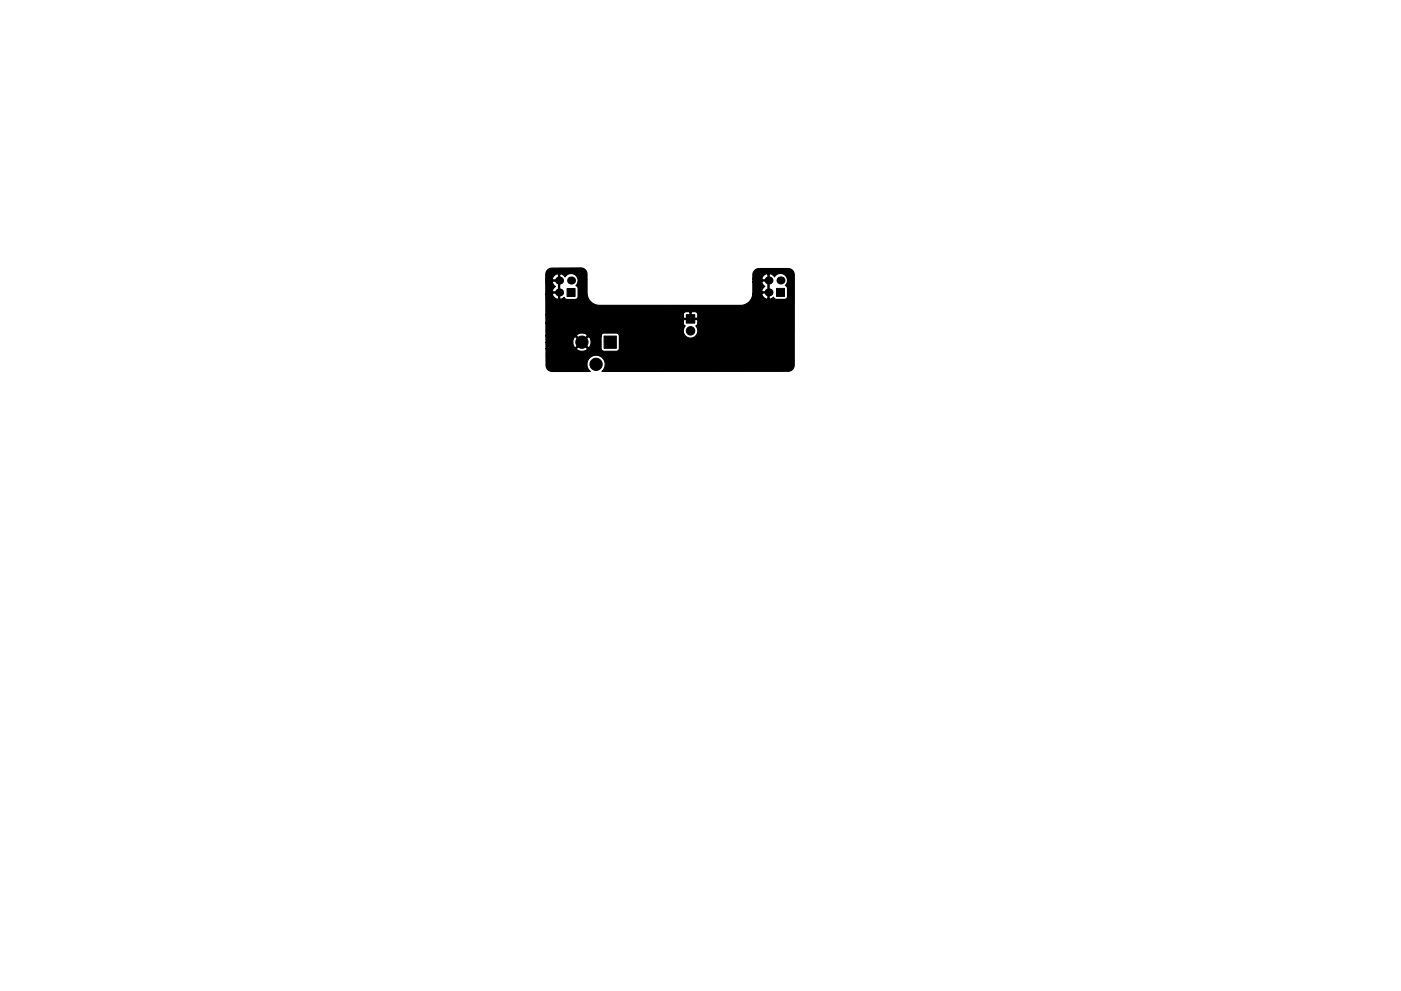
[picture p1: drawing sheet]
<svg xmlns="http://www.w3.org/2000/svg" width="297mm" height="210mm" viewBox="0 0 297 210" stroke-linecap="round" stroke-linejoin="round" font-family="sans-serif">
<g fill="#000" stroke="#000" stroke-width=".21">
<path d="M120.2 61.2h1.7v1.7h-1.7zM128.1 71.3h2.6v2.6h-2.6zM145.5 66.8h1.8v1.8h-1.8zM164.6 61.2h1.7v1.7h-1.7z"/>
<circle cx="123.4" cy="72.6" r="1.3"/>
<circle cx="126.4" cy="77.3" r="1.3"/>
<circle cx="146.4" cy="70.2" r=".9"/>
</g>
<g fill="#000">
<circle cx="118.5" cy="59.5" r=".85"/>
<circle cx="121.1" cy="59.5" r=".85"/>
<circle cx="162.9" cy="59.5" r=".85"/>
<circle cx="165.5" cy="59.5" r=".85"/>
<circle cx="118.5" cy="62.1" r=".85"/>
<circle cx="162.9" cy="62" r=".85"/>
</g>
<path d="M116.1 57.3l.9-.4 6.1-.1 .8 .3 .5 .8 .1 4.3 .2 .9 .6 1 .7 .5 .6 .1 30.4 .1 1-.2 .8-.5 .6-.9 .2-.8h1.9l.4 .7a.67 .67 0 0 0 .9 .3v-1.2h-1.2l-.1 .2h-1.9v-2.5h1.9l.2 .5 .5 .4-.6 .6-.1 .3 .1 .2h1.2v-2.3h-1.2l-.1 .3h-1.9v-.8h1.9l.1 .3h1.2v-1.2h.3v5.2h.3l.6-.3 .5 .4h1.8a.64 .64 0 0 0 .7-.6v-1.8l-.5-.5a1.49 1.49 0 0 0-.1-2.3 1.49 1.49 0 0 0-2.2 .4l-.3-.3a.93 .93 0 0 0-1.1-.2 1.08 1.08 0 0 0-1.3 .9h-1.9v-.8a1.31 1.31 0 0 1 1.3-1.3h6.5l.4 .2 .5 .6 .1 19.6a1.31 1.31 0 0 1-1.3 1.4h-39.5a1.94 1.94 0 0 0 .2-2.8 1.94 1.94 0 0 0-2.8 0 1.94 1.94 0 0 0 .1 2.8h-8l-.5-.1-.6-.5-.2-.7v-3.6h6.4l.1 .3 .4 .2 .7 .1 .8-.1 .3-.5-1.1-1.1-1.2 1.1h-6.4v-1.3h5.6a1.09 1.09 0 0 0 .6 1.2l1.2-1.2h.4l1.1 1.2 .3-.2 .2-.3 .1-.8-.1-.7-.5-.4-1.1 1.2h-.4l-1.2-1.2a1.19 1.19 0 0 0-.6 1.2h-5.6v-1.4h6.4l1.2 1.2 1.1-1.1h2.9v2.6l.2 .4 .5 .2h2.6a.64 .64 0 0 0 .6-.6v-2.6l-.2-.5-.4-.1h-2.6a.64 .64 0 0 0-.7 .6l-2.9-.1a1.45 1.45 0 0 0-2.3 0h-6.4l-.1-2.6h29.2l.1 .3 .3 .3a1.54 1.54 0 0 0 0 2.1 1.54 1.54 0 0 0 2.2 0 1.54 1.54 0 0 0 0-2.1l.4-.5v-.8l-.1-.1h-2.8l-.1 .1v.7h-29.2v-1.8h29.2v.6l.1 .1h1.3v-1.2h.2v1.2h1.3l.1-.1v-.6a.64 .64 0 0 0-.6-.7h-.6l-.2 .2-1.1-.2-.4 .3-.1 .4h-29.2v-4.4h1.4l.4 .8 .7 .3 .2-.1v-1.2h-1.2l-.1 .2h-1.4v-2.5h1.4l.2 .5 .5 .4-.3 .2a.81 .81 0 0 0-.3 .9h1.2v-2.3h-1.2l-.1 .3h-1.4v-.7h1.4l.1 .2h1.2v-1.2h.3v5.2a.7 .7 0 0 0 .9-.3l.5 .4h1.8a.64 .64 0 0 0 .7-.6v-1.8l-.5-.5a1.49 1.49 0 0 0-.1-2.2 1.49 1.49 0 0 0-2.2 .4l-.3-.4a.93 .93 0 0 0-1.1-.2 1.08 1.08 0 0 0-1.3 1h-1.4v-1.3z" fill="#000" stroke="#000" stroke-width=".25"/>
</svg>
